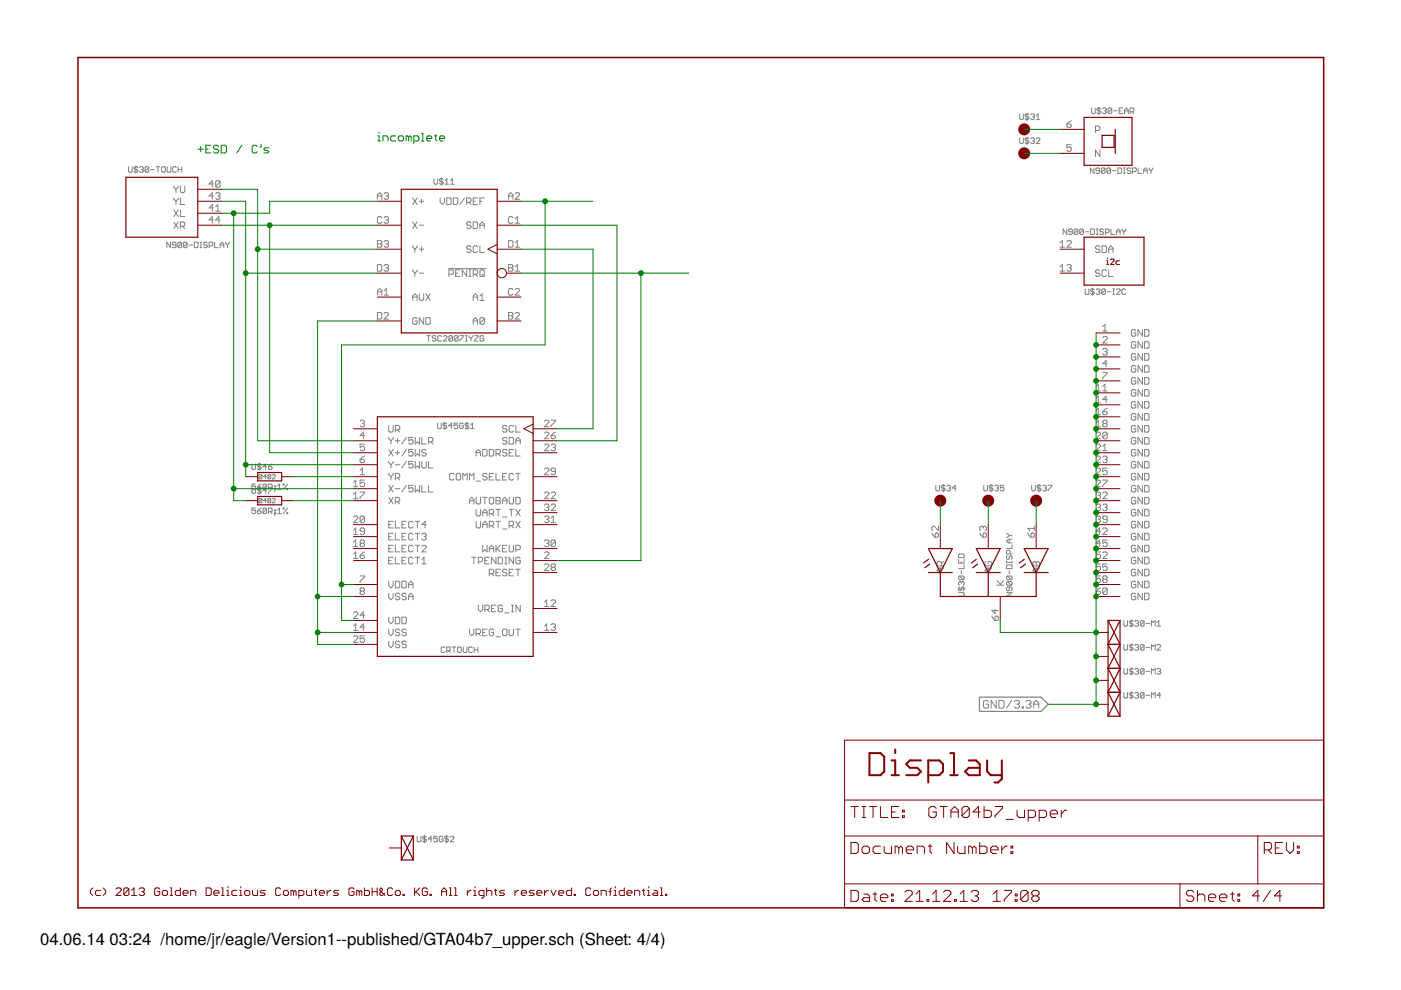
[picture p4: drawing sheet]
<svg xmlns="http://www.w3.org/2000/svg" width="297mm" height="210mm" viewBox="0 0 297 210" stroke-linecap="round" stroke-linejoin="round" font-family="sans-serif">
<defs><g id="words">
<g font-size="3.5">
<text x="8.5" y="200.4">04.06.14</text>
<text x="23.2" y="200.4">03:24 /home/jr/eagle/Version1--published/GTA04b7_upper.sch (Sheet: 4/4)</text>
</g>
</g></defs>
<g fill="none" stroke="#808080" stroke-width=".21">
<path d="M27.2 35.3v1l.3 .2h.3l.2-.2v-1M28.8 35.2v1.5M29.2 35.5l-.2-.2h-.4l-.2 .2v.3l.2 .1h.4l.2 .4-.2 .2h-.4l-.2-.2M29.6 35.5l.2-.2h.4l.2 .2-.2 .4M30 35.9h.2M30.2 35.9l.2 .2-.2 .4h-.4l-.2-.2M31.5 35.5v.8l-.2 .2h-.4l-.1-.2M31.5 35.5l-.2-.2h-.4l-.1 .2v.8M31.5 35.5l-.7 .8M31.9 35.9h.8M33.1 35.3h.8M33.5 35.3v1.2"/>
<path d="M34.3 35.5l.2-.2h.3l.3 .2v.8l-.3 .2h-.3l-.2-.2zM35.4 35.3v1l.2 .2h.4l.2-.2v-1M36.9 39.4v.3l.4 .4M37.4 35.5l-.2-.2h-.4l-.2 .2v.8l.2 .2h.4l.2-.2M37.8 35.3v1.2M37.8 35.9h.7M37.8 39.4v.3l-.5 .4M38.2 39.4v1.2l.3 .2h.4l.3-.2v-1.2M38.5 35.3v1.2M45.3 39h-1l.7-.7v1.4M46.7 38.5v1l-.3 .2h-.4l-.3-.2M46.7 38.5l-.3-.2h-.4l-.3 .2v1"/>
<path d="M46.7 38.5l-1 1M92 37.9v1l.2 .2h.4l.2-.2v-1M93.6 37.7v1.6M94 38.1l-.2-.2h-.4l-.2 .4 .2 .2h.4l.2 .4-.2 .2h-.4l-.2-.2M94.3 38.3l.4-.4v1.2M94.3 39.1h.8M95.5 39.1h.8M95.5 38.3l.4-.4v1.2M216.2 24.2v.9l.2 .3h.4l.2-.3v-.9M216.2 29.3v.9l.2 .2h.4l.2-.2v-.9M217.7 24v1.5M217.7 29.1v1.5"/>
<path d="M218.1 24.4l-.1-.2h-.4l-.2 .2 .2 .4h.4l.1 .2-.1 .4h-.4l-.2-.3M218.1 29.5l-.1-.2h-.4l-.2 .4 .2 .1h.4l.1 .4-.1 .2h-.4l-.2-.2M218.5 24.4l.2-.2h.4l.2 .2-.2 .4M218.5 29.5l.2-.2h.4l.2 .2-.2 .3M218.9 24.8h.2M218.9 29.8h.2M219.1 24.8l.2 .2-.2 .4h-.4l-.2-.3M219.1 29.8l.2 .2-.2 .4h-.4l-.2-.2M219.7 25.4h.8M219.7 24.6l.4-.4v1.2M219.7 29.5l.2-.2h.4l.2 .2v.2l-.8 .7h.8M226.2 26.3h.7l.2 .5-.2 .2h-.5l-.2-.2z"/>
<path d="M227.1 30.7h-.9v.7l.7-.2 .2 .2v.5l-.2 .2h-.5l-.2-.2M227.1 25.6l-.9 .7M231.4 22.9v1l.2 .2h.4l.2-.2v-1M231.9 35.6v1.2l-.7-1.2v1.2M232.3 27.7h.7l.2-.3v-.4l-.2-.3h-.7v1.4M233 22.7v1.6M233.1 36.2h-.6l-.2-.2 .2-.4h.4l.2 .2v.8l-.2 .2h-.4l-.2-.2M233.2 31.8v1.4l-.9-1.4v1.4M233.4 23.1l-.2-.2h-.4l-.2 .4 .2 .2h.4l.2 .4-.2 .2h-.4l-.2-.2M233.8 23.1l.2-.2h.4l.1 .2-.1 .4M234.2 23.5h.2M234.3 35.8v.8l-.2 .2h-.4l-.2-.2"/>
<path d="M234.3 35.8l-.2-.2h-.4l-.2 .2v.8M234.3 35.8l-.8 .8M234.4 23.5l.1 .2-.1 .4h-.4l-.2-.2M235.5 35.8v.8l-.2 .2h-.4l-.2-.2M235.5 35.8l-.2-.2h-.4l-.2 .2v.8M235.5 35.8l-.8 .8M235.7 23.1v.8l-.2 .2h-.4l-.2-.2M235.7 23.1l-.2-.2h-.4l-.2 .2v.8M235.7 23.1l-.8 .8M235.9 36.2h.7M236.1 23.5h.8M237 35.6h.6l.2 .2v.8l-.2 .2h-.6z"/>
<path d="M237.3 23.5h.4M238.1 22.9h-.8v1.2h.8M238.2 36.8h.4M238.2 35.6h.4M238.4 35.6v1.2M238.4 23.5h.8M238.4 24.1v-.8l.4-.4 .4 .4v.8M239.6 23.7h.6l.2-.2v-.4l-.2-.2h-.6v1.2M239.8 35.8l-.2-.2h-.4l-.2 .4 .2 .2h.4l.2 .4-.2 .2h-.4l-.2-.2M240 23.7l.4 .4M240.1 36.4h.6l.2-.2v-.4l-.2-.2h-.6v1.2M241.3 35.6v1.2h.8"/>
<path d="M242.5 36.2h.7M242.5 36.8v-.8l.4-.4 .3 .4v.8M243.6 35.6l.4 .6M244 36.2v.6M244.4 35.6v.2l-.4 .4M36.2 51.4v1.1l-.8-1.1v1.1M36.9 44.5l.9 1.4M36.9 47.1l.9 1.4M36.9 42v.2l.4 .5M37.3 51.9h-.6l-.2-.2 .2-.3h.4l.2 .1v.8l-.2 .2h-.4l-.2-.2M37.3 40.1v.7M37.3 42.7v.7"/>
<path d="M37.8 44.5l-.9 1.4M37.8 47.1l-.9 1.4M37.8 42v.2l-.5 .5M38.2 42v1.4h1M38.2 48h.7l.3-.2v-.5l-.3-.2h-.7v1.4M38.2 44.5v1.4h1M38.5 51.5v.8l-.2 .2h-.4l-.2-.2M38.5 51.5l-.2-.1h-.4l-.2 .1v.8M38.5 51.5l-.8 .8M38.7 48l.5 .5M39.7 51.5v.8l-.2 .2h-.4l-.2-.2M39.7 51.5l-.2-.1h-.4l-.2 .1v.8"/>
<path d="M39.7 51.5l-.8 .8M40 51.9h.8M41.2 51.4h.6l.2 .1v.8l-.2 .2h-.6zM42.4 52.5h.4M42.4 51.4h.4M42.6 51.4v1.1M43.9 51.5l-.1-.1h-.4l-.2 .1 .2 .4h.4l.1 .2-.1 .4h-.4l-.2-.2M44.3 52.1h.6l.2-.2v-.4l-.2-.1h-.6v1.1M45.3 41.6h-1l.7-.7v1.3M45.3 46.6h-1l.7-.7v1.4M45.3 44.1h-1l.7-.7v1.4M45.5 51.4v1.1h.8"/>
<path d="M45.7 41.1l.3-.2h.4l.3 .2-.3 .5M45.7 43.9l.5-.5v1.4M45.7 44.8h1M46.2 41.6h.2M46.4 41.6l.3 .2-.3 .4h-.4l-.3-.2M46.7 46.6h-1l.7-.7v1.4M46.7 51.9h.8M46.7 52.5v-.8l.4-.3 .4 .3v.8M47.8 51.4v.1l.4 .4M48.2 51.9v.6M48.6 51.4l-.4 .5M80 42.2v-.9l.5-.4 .5 .4v.9"/>
<path d="M80 51h.7l.3 .2-.3 .5 .3 .5-.3 .2h-.7zM80 56.1h.7l.3 .2v1l-.3 .2h-.7zM80 41.6h1M80 51.7h.7M81 46.2l-.3-.3h-.5l-.2 .3v.9l.2 .2h.5l.3-.2M81.4 41.1l.3-.2h.4l.3 .2-.3 .5M81.4 46.2l.3-.3h.4l.3 .3-.3 .4M81.4 51.2l.3-.2h.4l.3 .2-.3 .5M81.4 56.3l.3-.2h.4l.3 .2-.3 .5M81.9 41.6h.2M81.9 46.6h.2M81.9 51.7h.2"/>
<path d="M81.9 56.8h.2M82.1 56.8l.3 .2-.3 .5h-.4l-.3-.2M82.1 41.6l.3 .2-.3 .4h-.4l-.3-.2M82.1 46.6l.3 .3-.3 .4h-.4l-.3-.2M82.1 51.7l.3 .2-.3 .5h-.4l-.3-.2M87.5 42l.9 1.4M87.5 47.1l.9 1.4M87.5 52.1v.3l.5 .4M87.5 57.2v.2l.5 .5M88 52.8v.7M88 57.9v.7M88.4 42l-.9 1.4"/>
<path d="M88.4 47.1l-.9 1.4M88.4 52.1v.3l-.4 .4M88.4 57.2v.2l-.4 .5M88.9 42.7h.9M88.9 47.8h.9M88.9 52.8h.9M88.9 57.9h.9M89.4 42.2v.9M89.4 52.4v.9M93.3 42v.9l.5 .5 .5-.5v-.9M94.7 42h.7l.3 .2v.9l-.3 .3h-.7zM95.1 57h8"/>
<path d="M95.2 58.1h.7l.2-.2v-.5l-.2-.2h-.7v1.4M96.1 42h.7l.2 .2v.9l-.2 .3h-.7zM96.6 57.9h.5M97.5 57.2h-.9v1.4h.9M98.5 42l-1 1.4M98.9 42.9h.7l.3-.2v-.5l-.3-.2h-.7v1.4M98.9 57.2v1.4l-.9-1.4v1.4M99.4 42.9l.5 .5M99.4 57.2h.5M99.4 58.6h.5M99.6 57.2v1.4M99.9 47.3l-.3-.2h-.4l-.3 .4 .3 .3h.4l.3 .4-.3 .3h-.4l-.3-.3"/>
<path d="M99.9 52.4l-.3-.3h-.4l-.3 .5 .3 .2h.4l.3 .5-.3 .2h-.4l-.3-.2M100.3 42.7h.5M100.3 47.1h.7l.3 .2v.9l-.3 .3h-.7zM100.3 58.1h.7l.3-.2v-.5l-.3-.2h-.7v1.4M100.8 58.1l.5 .5M101.3 52.4l-.3-.3h-.4l-.3 .3v.9l.3 .2h.4l.3-.2M101.3 42h-1v1.4h1M101.7 48.5v-1l.5-.4 .5 .4v1M101.7 52.1v1.4h1M101.7 42.7h.5M101.7 47.8h1M102 57.2h.4l.3 .2v1l-.3 .2h-.4l-.3-.2v-1z"/>
<path d="M102.2 58.1l.5 .5M102.7 42h-1v1.4M107.8 41.6h1M107.8 51h.7l.3 .2v1l-.3 .2h-.7zM107.8 56.1h.7l.3 .2-.3 .5 .3 .5-.3 .2h-.7zM107.8 56.8h.7M107.8 42.2v-.9l.5-.4 .5 .4v.9M108.8 46.2l-.3-.3h-.4l-.3 .3v.9l.3 .2h.4l.3-.2M109.2 41.1l.3-.2h.4l.3 .2v.2l-1 .9h1M109.2 47.3h1M109.2 52.4h1M109.2 57.5h1"/>
<path d="M109.2 51.5l.5-.5v1.4M109.2 46.4l.5-.5v1.4M109.2 56.6l.5-.5v1.4M224.8 52.4h.9M224.8 57.5h.9M224.8 56.6l.4-.5v1.4M224.8 51.5l.4-.5v1.4M226.2 48.6v1.1l-.8-1.1v1.1M226.2 51.2l.2-.2h.5l.2 .2v.3l-.9 .9h.9M226.2 56.3l.2-.2h.5l.2 .2-.2 .5M226.7 56.8h.2M226.9 56.8l.2 .2-.2 .5h-.5l-.2-.2"/>
<path d="M227.4 49.1h-.6l-.2-.2 .2-.3h.4l.2 .1v.8l-.2 .2h-.4l-.2-.2M228.5 48.7v.8l-.2 .2h-.4l-.1-.2M228.5 48.7l-.2-.1h-.4l-.1 .1v.8M228.5 48.7l-.7 .8M229.7 48.7v.8l-.2 .2h-.4l-.2-.2M229.7 48.7l-.2-.1h-.4l-.2 .1v.8M229.7 48.7l-.8 .8M230.1 49.1h.8M231.2 48.6h.6l.2 .1v.8l-.2 .2h-.6zM232.4 49.7h.4M232.4 48.6h.4M232.6 48.6v1.1"/>
<path d="M233.2 52.4l-.2-.3h-.5l-.2 .5 .2 .2h.5l.2 .5-.2 .2h-.5l-.2-.2M233.2 57.4l-.2-.2h-.5l-.2 .5 .2 .2h.5l.2 .5-.2 .2h-.5l-.2-.2M233.7 52.1h.7l.2 .3v.9l-.2 .2h-.7zM234 48.7l-.2-.1h-.4l-.2 .1 .2 .4h.4l.2 .2-.2 .4h-.4l-.2-.2M234.4 49.3h.5l.2-.2v-.4l-.2-.1h-.5v1.1M234.6 57.4l-.2-.2h-.5l-.2 .2v1l.2 .2h.5l.2-.2M235.1 52.8h.9M235.1 57.2v1.4h.9M235.1 53.5v-.9l.4-.5 .5 .5v.9M235.5 48.6v1.1h.8M236.7 49.1h.8M236.7 49.7v-.8l.4-.3 .4 .3v.8"/>
<path d="M237.9 48.6v.1l.4 .4M238.3 49.1v.6M238.7 48.6l-.4 .5M80 62.6v-1l.5-.4 .5 .4v1M80 66.3h.7l.3 .2v.9l-.3 .2h-.7zM80 61.9h1M81.4 66.5l.3-.2h.4l.3 .2v.2l-1 .9h1M81.4 61.6l.5-.4v1.4M81.4 62.6h1M87.5 63.7v-.9l.5-.5 .4 .5v.9M87.5 63h.9M88.4 67.6l-.2-.2h-.5l-.2 .2v.9l.2 .2h.5l.2-.2v-.4h-.4"/>
<path d="M88.9 62.3v1.2l.2 .2h.5l.2-.2v-1.2M89.8 67.4v1.3l-.9-1.3v1.3M90.3 62.3l.9 1.4M90.3 67.4h.7l.2 .2v.9l-.2 .2h-.7zM90.5 71.2h.8M90.9 71.2v1.1M91.2 62.3l-.9 1.4M92.4 71.4l-.2-.2h-.4l-.1 .3 .1 .2h.4l.2 .4-.2 .2h-.4l-.1-.2M93.6 71.4l-.2-.2h-.4l-.2 .2v.7l.2 .2h.4l.2-.2M94 71.4l.2-.2h.4l.2 .2v.1l-.8 .8h.8M95.9 71.4l-.2-.2h-.3l-.2 .2v.7M95.9 71.4v.7l-.2 .2h-.3l-.2-.2"/>
<path d="M95.9 71.4l-.7 .7M97.1 71.4l-.2-.2h-.4l-.2 .2v.7M97.1 71.4v.7l-.2 .2h-.4l-.2-.2M97.1 71.4l-.8 .7M97.5 71.2h.8v.2l-.8 .7v.2M98.7 71.2h.4M98.7 72.3h.4M98.9 71.2v1.1M99.4 71.2v.2l.4 .3M99.8 71.7v.6M100.2 71.2l-.4 .5M100.3 63h1"/>
<path d="M100.3 63.7v-.9l.5-.5 .5 .5v.9M100.3 68.7v-.9l.5-.4 .5 .4v.9M100.3 68.1h1M100.6 71.2h.8v.2l-.8 .7v.2h.8M101.7 62.8l.5-.5v1.4M101.7 63.7h1M102.6 71.4l-.2-.2h-.4l-.2 .2v.7l.2 .2h.4l.2-.2v-.4h-.4M102.7 67.6l-.3-.2h-.4l-.3 .2v.9M102.7 67.6v.9l-.3 .2h-.4l-.3-.2M102.7 67.6l-1 .9M107.8 66.3h.7l.3 .2-.3 .5 .3 .4-.3 .2h-.7zM107.8 67h.7"/>
<path d="M108.8 61.4l-.3-.2h-.4l-.3 .2v.9l.3 .3h.4l.3-.3M109.2 61.4l.3-.2h.4l.3 .2v.2l-1 1h1M109.2 66.5l.3-.2h.4l.3 .2v.2l-1 .9h1M230.1 61.3v.9l.2 .2h.4l.2-.2v-.9M231.6 61.1v1.5M232 61.4l-.2-.1h-.3l-.3 .1 .3 .4h.3l.2 .2-.2 .4h-.3l-.3-.2M232.4 61.4l.2-.1h.4l.2 .1-.2 .4M232.8 61.8h.2M233 61.8l.2 .2-.2 .4h-.4l-.2-.2M233.8 69.3l.5-.5v1.4M233.8 71.6l.2-.3h.5l.2 .3v.2l-.9 .9h.9M233.8 74.1l.2-.2h.5l.2 .2-.2 .5"/>
<path d="M233.8 79h.9v.2l-.9 .9v.2M233.8 70.2h.9M234.3 74.6h.2M234.4 61.4v.8l-.2 .2h-.4l-.2-.2M234.4 61.4l-.2-.1h-.4l-.2 .1v.8M234.4 61.4l-.8 .8M234.5 74.6l.2 .2-.2 .5h-.5l-.2-.3M234.7 77.1h-.9l.7-.7v1.4M234.8 61.8h.7M235.9 62.4h.4M235.9 61.3h.4M236.1 61.3v1.1"/>
<path d="M236.7 61.4l.2-.1h.4l.2 .1v.2l-.8 .8h.8M238.7 61.4l-.2-.1h-.4l-.2 .1v.8l.2 .2h.4l.2-.2M240.8 77.7l-.2-.2h-.5l-.2 .2v1l.2 .2h.5l.2-.2v-.5h-.5M240.8 72.7l-.2-.3h-.5l-.2 .3v.9l.2 .2h.5l.2-.2v-.5h-.5M240.8 70.1l-.2-.2h-.5l-.2 .2v1l.2 .2h.5l.2-.2v-.5h-.5M240.8 75.2l-.2-.2h-.5l-.2 .2v.9l.2 .3h.5l.2-.3v-.4h-.5M242.2 69.9v1.4l-.9-1.4v1.4M242.2 72.4v1.4l-.9-1.4v1.4M242.2 75v1.4l-.9-1.4v1.4M242.2 77.5v1.4l-.9-1.4v1.4M242.7 72.4h.7l.2 .3v.9l-.2 .2h-.7zM242.7 69.9h.7l.2 .2v1l-.2 .2h-.7z"/>
<path d="M242.7 75h.7l.2 .2v.9l-.2 .3h-.7zM242.7 77.5h.7l.2 .2v1l-.2 .2h-.7zM53.4 98.4v.9l.2 .2h.4l.2-.2v-.9M55 98.1v1.6M55.4 98.6l-.2-.2h-.4l-.2 .2 .2 .3h.4l.2 .2-.2 .4h-.4l-.2-.2M56.5 98.9h-.7l.5-.5v1.1M56.9 98.9h.6l.2 .4-.2 .2h-.4l-.2-.2zM57.7 98.4l-.8 .5M76.3 89.3l.3-.2h.4l.3 .2-.3 .5M76.3 97.4h.7l.3 .5-.3 .2h-.4l-.3-.2zM76.3 99.7l.5-.4v1.3M76.8 89.8h.2"/>
<path d="M77 89.8l.3 .2-.3 .5h-.4l-.3-.2M77.3 94.2h-1v.7l.5-.3 .5 .3v.4l-.3 .3h-.4l-.3-.3M77.3 92.3h-1l.7-.7v1.4M77.3 96.7l-1 .7M82.4 90.2v1.2l.3 .2h.4l.3-.2v-1.2M82.4 92.8v.2l.5 .5M82.4 97.8v.3l.5 .4M82.4 95.3l1 1.4M82.9 93.5v.6M82.9 98.5v.7M83.4 92.8v.2l-.5 .5M83.4 97.8v.3l-.5 .4"/>
<path d="M83.4 95.3l-1 1.4M83.8 91.1h.7l.3-.2v-.5l-.3-.2h-.7v1.4M83.8 93.5h1M83.8 96h1M83.8 98.5h1M84.3 91.1l.5 .5M84.3 93v.9M84.3 95.5v1M86.1 92.8l-.9 1.3M86.1 97.8l-.9 1.4M86.1 95.3l-.9 1.4M87.6 95.3h-1v.7l.7-.2 .3 .2v.5l-.3 .2h-.4l-.3-.2"/>
<path d="M87.6 92.8h-1v.7l.7-.3 .3 .3v.4l-.3 .2h-.4l-.3-.2M87.6 97.8h-1v.7l.7-.2 .3 .2v.5l-.3 .2h-.4l-.3-.2M88 95.3v1.4l.5-.5 .5 .5v-1.4M88 92.8v1.3l.5-.4 .5 .4v-1.3M88 97.8v1.4l.5-.4 .5 .4v-1.4M89.4 92.8v1.3h1M89.4 97.8v1.2l.3 .2h.4l.3-.2v-1.2M90.4 95.5l-.3-.2h-.4l-.3 .5 .3 .2h.4l.3 .5-.3 .2h-.4l-.3-.2M90.8 93.7h.7l.3-.2v-.5l-.3-.2h-.7v1.3M90.8 97.8v1.4h1M91.3 93.7l.5 .4M92.8 89.7v1l.2 .2h.3l.3-.2v-1"/>
<path d="M94.3 89.5v1.6M94.7 89.9l-.2-.2h-.4l-.2 .2 .2 .4h.4l.2 .2-.2 .4h-.4l-.2-.2M95.9 90.3h-.8l.6-.6v1.2M97 89.7h-.7v.6l.4-.2 .3 .2v.4l-.1 .2h-.4l-.2-.2M98.2 89.9l-.2-.2h-.4l-.1 .2v.8l.1 .2h.4l.2-.2v-.4h-.4M99 89.5v1.6M99.4 89.9l-.2-.2h-.4l-.2 .2 .2 .4h.4l.2 .2-.2 .4h-.4l-.2-.2M99.8 90.9h.8M99.8 90.1l.4-.4v1.2M100.9 96h1M100.9 96.7v-.9l.5-.5 .5 .5v.9M102.3 95.3h.7l.3 .2v1l-.3 .2h-.7z"/>
<path d="M103.7 95.3h.7l.3 .2v1l-.3 .2h-.7zM105.2 96.2h.7l.2-.2v-.5l-.2-.2h-.7v1.4M105.6 96.2l.5 .5M107.5 93l-.2-.2h-.5l-.2 .4 .2 .3h.5l.2 .4-.2 .2h-.5l-.2-.2M107.5 90.4l-.2-.2h-.5l-.2 .5 .2 .2h.5l.2 .5-.2 .2h-.5l-.2-.2M107.5 95.5l-.2-.2h-.5l-.2 .5 .2 .2h.5l.2 .5-.2 .2h-.5l-.2-.2M107.9 92.8h.7l.3 .2v.9l-.3 .2h-.7zM107.9 96h.5M108.9 90.4l-.3-.2h-.4l-.3 .2v1l.3 .2h.4l.3-.2M108.9 95.3h-1v1.4h1M109.4 90.2v1.4h.9M109.4 93.5h.9"/>
<path d="M109.4 95.3v1.4h.9M109.4 94.1v-.9l.4-.4 .5 .4v.9M115.4 89.3l.3-.2h.4l.3 .2v.3l-1 .9h1M115.4 91.9l.3-.3h.4l.3 .3v.2l-1 .9h1M115.4 94.4l.3-.2h.4l.3 .2v.2l-1 1h1M115.4 99.5l.3-.2h.4l.3 .2v.2l-1 .9h1M116.8 89.1h1v.2l-1 1v.2M116.8 92.3h.7l.3 .5-.3 .2h-.4l-.3-.2zM116.8 94.4l.3-.2h.4l.3 .2-.3 .5M117.3 94.9h.2M117.5 94.9l.3 .2-.3 .5h-.4l-.3-.3M117.8 99.9h-.7l-.3-.2 .3-.4h.4l.3 .2v.9l-.3 .2h-.4l-.3-.2"/>
<path d="M117.8 91.6l-1 .7M232.4 99.5l.2-.2h.5l.2 .2v.2l-.9 .9h.9M232.4 81.9l.5-.4v1.4M232.4 84.5l.5-.5v1.4M232.4 87l.5-.4v1.3M232.4 89.6l.5-.5v1.4M232.4 82.9h.9M232.4 85.4h.9M232.4 87.9h.9M232.4 90.5h.9M232.4 91.9l.2-.3h.5l.2 .3v.2l-.9 .9h.9M232.4 94.4l.2-.2h.5l.2 .2v.2l-.9 1h.9"/>
<path d="M232.4 96.9l.2-.2h.5l.2 .2v.3l-.9 .9h.9M233.8 81.9l.5-.4v1.4M233.8 94.6l.5-.4v1.4M233.8 87.2h.7l.2 .5-.2 .2h-.5l-.2-.2zM233.8 96.9l.2-.2h.5l.2 .2-.2 .5M233.8 82.9h.9M233.8 95.6h.9M234 89.8l-.2-.2 .2-.5h.5l.2 .2-.2 .5M234 89.8l-.2 .2 .2 .5h.5l.2-.2-.2-.5M234 89.8h.5M234.3 97.4h.2M234.5 97.4l.2 .2-.2 .5h-.5l-.2-.2"/>
<path d="M234.7 91.9v.9l-.2 .2h-.5l-.2-.2M234.7 99.3h-.9v.6l.7-.2 .2 .2v.5l-.2 .2h-.5l-.2-.2M234.7 84.7h-.9l.7-.7v1.4M234.7 91.9l-.2-.3h-.5l-.2 .3v.9M234.7 86.6l-.9 .6M234.7 91.9l-.9 .9M240.8 80.3l-.2-.2h-.5l-.2 .2v.9l.2 .2h.5l.2-.2v-.4h-.5M240.8 82.8l-.2-.2h-.5l-.2 .2v1l.2 .2h.5l.2-.2v-.5h-.5M240.8 85.4l-.2-.3h-.5l-.2 .3v.9l.2 .2h.5l.2-.2v-.5h-.5M240.8 87.9l-.2-.2h-.5l-.2 .2v.9l.2 .3h.5l.2-.3v-.4h-.5M240.8 90.4l-.2-.2h-.5l-.2 .2v1l.2 .2h.5l.2-.2v-.5h-.5M240.8 93l-.2-.2h-.5l-.2 .2v.9l.2 .2h.5l.2-.2v-.4h-.5"/>
<path d="M240.8 95.5l-.2-.2h-.5l-.2 .2v1l.2 .2h.5l.2-.2v-.5h-.5M240.8 98.1l-.2-.3h-.5l-.2 .3v.9l.2 .2h.5l.2-.2v-.5h-.5M242.2 80.1v1.3l-.9-1.3v1.3M242.2 82.6v1.4l-.9-1.4v1.4M242.2 85.1v1.4l-.9-1.4v1.4M242.2 87.7v1.4l-.9-1.4v1.4M242.2 90.2v1.4l-.9-1.4v1.4M242.2 92.8v1.3l-.9-1.3v1.3M242.2 95.3v1.4l-.9-1.4v1.4M242.2 97.8v1.4l-.9-1.4v1.4M242.7 87.7h.7l.2 .2v.9l-.2 .3h-.7zM242.7 80.1h.7l.2 .2v.9l-.2 .2h-.7z"/>
<path d="M242.7 82.6h.7l.2 .2v1l-.2 .2h-.7zM242.7 85.1h.7l.2 .3v.9l-.2 .2h-.7zM242.7 90.2h.7l.2 .2v1l-.2 .2h-.7zM242.7 92.8h.7l.2 .2v.9l-.2 .2h-.7zM242.7 95.3h.7l.2 .2v1l-.2 .2h-.7zM242.7 97.8h.7l.2 .3v.9l-.2 .2h-.7zM53.4 103.6l.2 .2h.4l.2-.2M54.2 102.6h-.8v.6l.4-.2 .4 .2v1.2l-.2 .2h-.4l-.2-.2v-1M54.2 107.7h-.8v.6l.4-.2 .4 .2v.4l-.2 .2h-.4l-.2-.2M54.6 103.6l.6-.2 .2 .2-.2 .2h-.4zM54.6 103.2v.6l.8 .4-.2 .4h-.4l-.2-.2M54.6 108.3h.6l.2 .4-.2 .2h-.4l-.2-.2z"/>
<path d="M54.6 103.2h.6l.2 .4M55 103.2v1.6M55.4 102.6l-.8 .6M55.4 107.7l-.8 .6M55.5 100.8l-.1-.2-.5 .2v.6M55.5 105.8l-.1-.1-.5 .1v.7M55.5 100.8v.6l-.1 .1-.5-.1M55.5 105.8v.7l-.1 .1-.5-.1M55.5 100.8l-.6 .6M55.5 105.8l-.6 .7M56.5 101.1h-.6l.4-.5v.9M56.5 106.2h-.6l.4-.5v.9"/>
<path d="M56.5 104h-.7l.5-.6v1.2M56.5 102.8l-.2-.2h-.4l-.1 .2v.8M56.5 102.8v.8l-.2 .2h-.4l-.1-.2M56.5 107.9l-.2-.2h-.4l-.1 .2v.8M56.5 107.9v.8l-.2 .2h-.4l-.1-.2M56.5 102.8l-.7 .8M56.5 107.9l-.7 .8M56.9 103.4h.6l.2-.2v-.4l-.2-.2h-.6v1.2M56.9 103.4h.8v.2l-.8 .8v.2M56.9 108.5h.6l.2-.2v-.4l-.2-.2h-.6v1.2M57.3 103.4l.4 .4M57.3 108.5l.4 .4"/>
<path d="M57.4 100.8l-.1-.2-.5 .2v.6M57.4 100.8v.6l-.1 .1-.5-.1M57.4 105.8l-.1-.1-.5 .1v.7M57.4 105.8v.7l-.1 .1-.5-.1M57.4 100.8l-.6 .6M57.4 105.8l-.6 .7M57.7 100.8l.2-.2 .5 .2v.1l-.7 .6h.7M57.7 105.8l.2-.1 .5 .1v.2l-.7 .6h.7M58.3 103h.2v.2h-.2zM58.3 103.6h.2v.2h-.2zM58.3 108.1h.2v.2h-.2zM58.3 108.7h.2v.2h-.2z"/>
<path d="M58.5 103.8l-.4 .4M58.5 108.9l-.4 .4M58.9 103.8h.7M58.9 103l.3-.4v1.2M58.9 108.1l.3-.4v1.2M58.9 108.9h.7M60 102.6h.2v.2h-.2zM60 107.7h.2v.2h-.2zM60.8 103.6h.2v.2h-.2zM60.8 108.7h.2v.2h-.2zM61 102.6l-1 1.2M61 107.7l-1 1.2"/>
<path d="M75 103.2h.9M75 105.7h.9M75 109.6l.2-.2h.4l.3 .2v.3l-.9 .9h.9M75 113.3h.9M75 115.9h.9M75 118.4h.9M75 112.4l.4-.4v1.3M75 102.3l.4-.5v1.4M75 104.8l.4-.5v1.4M75 115l.4-.5v1.4M75 117.5l.4-.5v1.4M76.3 100.6h1"/>
<path d="M76.3 104.3h1v.3l-1 .9v.2M76.3 117.7h.7l.3 .5-.3 .2h-.4l-.3-.2zM76.6 115.2l-.3-.2 .3-.5h.4l.3 .2-.3 .5M76.6 115.2h.4M76.6 115.2l-.3 .2 .3 .5h.4l.3-.2-.3-.5M77.3 101.8h-1v.7l.5-.2 .5 .2v.5l-.3 .2h-.4l-.3-.2M77.3 109.6l-.3-.2h-.4l-.3 .2v1M77.3 112.6h-.7l-.3-.2 .3-.4h.4l.3 .2v.9l-.3 .2h-.4l-.3-.2M77.3 109.6v1l-.3 .2h-.4l-.3-.2M77.3 109.6l-1 1M77.3 117l-1 .7M82.4 116.3h.5"/>
<path d="M82.4 111.2h.5M82.4 113.8h.5M82.4 118.9h.5M82.4 100.4v.2l.5 .5M82.4 102.9l1 1.4M82.4 105.5l1 1.3M82.9 101.1v.7M83.4 110.5h-1v1.4h1M83.4 113.1h-1v1.4h1M83.4 115.6h-1v1.4h1M83.4 118.2h-1v1.3h1M83.4 100.4v.2l-.5 .5"/>
<path d="M83.4 102.9l-1 1.4M83.4 105.5l-1 1.3M83.8 103.6h1M83.8 101.3h.7l.3-.2v-.5l-.3-.2h-.7v1.4M83.8 106.4h.7l.3-.2v-.5l-.3-.2h-.7v1.3M83.8 110.5v1.4h1M83.8 113.1v1.4h1M83.8 115.6v1.4h1M83.8 118.2v1.3h1M84.3 106.4l.5 .4M84.3 101.3l.5 .5M85.2 116.3h.5"/>
<path d="M85.2 111.2h.5M85.2 113.8h.5M85.2 118.9h.5M86.1 110.5h-.9v1.4h.9M86.1 113.1h-.9v1.4h.9M86.1 115.6h-.9v1.4h.9M86.1 118.2h-.9v1.3h.9M86.1 102.9l-.9 1.4M87.6 102.9h-1v.7l.7-.2 .3 .2v.5l-.3 .2h-.4l-.3-.2M87.6 110.8l-.3-.3h-.4l-.3 .3v.9l.3 .2h.4l.3-.2M87.6 113.3l-.3-.2h-.4l-.3 .2v.9l.3 .3h.4l.3-.3M87.6 115.8l-.3-.2h-.4l-.3 .2v1l.3 .2h.4l.3-.2"/>
<path d="M87.6 118.4l-.3-.2h-.4l-.3 .2v.9l.3 .2h.4l.3-.2M88 110.5h1M88 113.1h1M88 115.6h1M88 118.2h1M88 102.9v1.4l.5-.5 .5 .5v-1.4M88.5 110.5v1.4M88.5 113.1v1.4M88.5 115.6v1.4M88.5 118.2v1.3M89.4 102.9v1.4h1M89.4 113.3l.3-.2h.4l.3 .2-.3 .5"/>
<path d="M89.4 115.8l.3-.2h.4l.3 .2v.3l-1 .9h1M89.4 119.5h1M89.4 118.6l.5-.4v1.3M89.9 113.8h.2M90.1 113.8l.3 .2-.3 .5h-.4l-.3-.3M90.4 111.2h-1l.7-.7v1.4M90.8 102.9v1.4h1M96.3 100.6l-.3-.2h-.4l-.3 .2v.9l.3 .3h.4l.3-.3M97 100.4h.4l.3 .2v.9l-.3 .3h-.4l-.3-.3v-.9zM98.1 101.8v-1.4l.5 .4 .5-.4v1.4M99.5 106.2h1M99.5 106.8v-.9l.5-.4 .5 .4v.9"/>
<path d="M99.5 101.8v-1.4l.5 .4 .5-.4v1.4M100 118.2h.9M100.5 118.2v1.3M100.9 105.5v1.1l.3 .2h.4l.3-.2v-1.1M100.9 108v1.2l.3 .2h.4l.3-.2v-1.2M100.9 110.5v1.2l.3 .2h.4l.3-.2v-1.2M100.9 102h1M101.4 119.1h.7l.2-.2v-.5l-.2-.2h-.7v1.3M102.3 108.7h1M102.3 105.5h1M102.3 111.2h1M102.3 111.9v-.9l.5-.5 .5 .5v.9"/>
<path d="M102.3 109.4v-.9l.5-.5 .5 .5v.9M102.3 115.6v1.4l.5-.5 .5 .5v-1.4M102.8 118.9h.5M102.8 105.5v1.3M103.3 100.6l-.3-.2h-.4l-.3 .4 .3 .3h.4l.3 .4-.3 .3h-.4l-.3-.3M103.7 101.1h.5M103.7 116.3h1M103.7 108.9h.7l.3-.2v-.5l-.3-.2h-.7v1.4M103.7 111.5h.7l.3-.3v-.4l-.3-.3h-.7v1.4M103.7 118.2h-.9v1.3h.9M103.7 117v-.9l.5-.5 .5 .5v.9M104 105.5h.4l.3 .2v.9l-.3 .2h-.4l-.3-.2v-.9z"/>
<path d="M104.2 111.5l.5 .4M104.2 108.9l.5 .5M104.7 100.4h-1v1.4h1M105.2 106.2h.7M105.2 100.4v1.4h.9M105.2 105.5h.7l.2 .2-.2 .5 .2 .4-.2 .2h-.7zM105.2 108h.9M105.2 110.5h.9M105.2 115.6v1.4M105.2 118.2v1.3l-1-1.3v1.3M105.4 116.3l.7 .7M105.6 118.2h.7l.3 .2v.9l-.3 .2h-.7z"/>
<path d="M105.6 108v1.4M105.6 110.5v1.4M106.1 115.6l-.9 .9M106.6 101.1h.4M106.6 106.2h.9M106.6 116.3h.4M106.6 106.8v-.9l.4-.4 .5 .4v.9M106.6 109.6h.9M106.6 112.2h.9M107 118.2h.5M107 119.5h.5M107.3 118.2v1.3"/>
<path d="M107.5 100.4h-.9v1.4h.9M107.5 115.6h-.9v1.4h.9M107.9 105.5v1.1l.3 .2h.4l.3-.2v-1.1M107.9 108h1M107.9 111.5h.7l.3-.3v-.4l-.3-.3h-.7v1.4M107.9 115.6v1.2l.3 .2h.4l.3-.2v-1.2M108.4 108v1.4M108.4 111.5l.5 .4M108.9 100.6l-.3-.2h-.4l-.3 .2v.9l.3 .3h.4l.3-.3M108.9 118.2v1.3l-1-1.3v1.3M109.4 100.4h.9M109.4 105.5h.7l.2 .2v.9l-.2 .2h-.7z"/>
<path d="M109.4 116.5h.7l.2-.2v-.5l-.2-.2h-.7v1.4M109.4 108l.9 1.4M109.4 110.5l.9 1.4M109.8 100.4v1.4M110.3 118.4l-.2-.2h-.5l-.2 .2v.9l.2 .2h.5l.2-.2v-.4h-.5M110.3 108l-.9 1.4M110.3 110.5l-.9 1.4M115.4 104.6l.3-.3h.4l.3 .3v.2l-1 .9h1M115.4 107.1l.3-.2h.4l.3 .2-.3 .5M115.4 109.6l.3-.2h.4l.3 .2-.3 .5M115.4 114.7l.3-.2h.4l.3 .2-.3 .5M115.4 117.3l.3-.3h.4l.3 .3v.2l-1 .9h1"/>
<path d="M115.4 119.8l.3-.2h.4l.3 .2v.2l-1 1h1M115.9 107.6h.2M115.9 110.1h.2M115.9 115.2h.2M116.1 107.6l.3 .2-.3 .5h-.4l-.3-.3M116.1 110.1l.3 .2-.3 .5h-.4l-.3-.2M116.1 115.2l.3 .2-.3 .5h-.4l-.3-.2M116.8 107.1l.3-.2h.4l.3 .2v.2l-1 1h1M116.8 104.6l.3-.3h.4l.3 .3v.2l-1 .9h1M116.8 110.8h1M116.8 109.9l.5-.5v1.4M117.8 114.7l-.3-.2h-.4l-.3 .2v1"/>
<path d="M117.8 114.7v1l-.3 .2h-.4l-.3-.2M117.8 114.7l-1 1M197.6 113l.7 .9M198.3 113.2l.2-.2 .5 .2v.5l-.3 .2h-.4zM198.4 102.9v1l.2 .2h.4l.2-.2v-1M199 111.6v.9l-1-.9-.4 .2v.5l.2 .2M199.6 120v-.7l-.2-.2h-.5l-.2 .2v.7h1.4M200 102.7v1.6M200.1 119.1l-.5 .4M200.4 103.1l-.2-.2h-.4l-.2 .4 .2 .2h.4l.2 .4-.2 .2h-.4l-.2-.2M200.7 103.1l.3-.2h.3l.2 .2-.2 .4M201.1 103.5h.2"/>
<path d="M201.3 103.5l.2 .2-.2 .4h-.3l-.3-.2M202.7 103.5h-.8l.6-.6v1.2M203.2 118.6v.8h1.2v-.8M203.4 117.5h.8l.2 .1v.6h-1.2v-.6zM203.8 119v.4M204.4 119.8v.8h-1.2M207.7 113l.7 .9M208.4 111.8l-.2-.2-.5 .2v.5l.3 .2M208.4 113.2l.3-.2 .4 .2v.5l-.2 .2h-.5zM208.4 111.8l.3-.2 .4 .2v.5l-.2 .2M208.4 111.8v.2M208.6 102.9v1l.2 .2h.3l.3-.2v-1"/>
<path d="M209.1 119.1l-.3 .2v.5l.3 .2h.9l.2-.2v-.5l-.2-.2h-.5v.4M210.1 102.7v1.6M210.5 103.1l-.2-.2h-.4l-.2 .4 .2 .2h.4l.2 .4-.2 .2h-.4l-.2-.2M210.9 103.1l.2-.2h.4l.2 .2-.2 .4M211.3 103.5h.2M211.5 103.5l.2 .2-.2 .4h-.4l-.2-.2M212.9 102.9h-.8v.6l.4-.2 .4 .2v.4l-.2 .2h-.4l-.2-.2M213.4 119v.4M213.4 119.2h1.2M213.4 113.2h.2l.4 .4M213.6 117.8l-.2 .2v.4l.4 .2 .2-.2v-.4l.4-.2 .2 .2v.4l-.2 .2M213.6 119.8h.8l.2 .2v.6h-1.2v-.6z"/>
<path d="M214 114.3v.8M214 113.6l-.6 .3M214 113.6h.6M214.2 117.5v-.6l-.2-.2h-.4l-.2 .2v.6h1.2M214.6 115.5v.8h-1.2M214.6 119v.4M214.6 114.3h-.8l-.4 .4 .4 .4h.8M217.9 113l.7 .9M218.6 113.2l.2-.2 .5 .2v.5l-.2 .2h-.5zM218.7 102.9v1l.2 .2h.4l.2-.2v-1M219 119.3l.2-.2 .5 .2 .5-.2 .2 .2v.7h-1.4zM219.3 111.6v.9"/>
<path d="M219.3 112h-1.4l.5 .5M219.7 119.3v.7M220.3 102.7v1.6M220.7 103.1l-.2-.2h-.4l-.2 .4 .2 .2h.4l.2 .4-.2 .2h-.4l-.2-.2M221.1 103.1l.2-.2h.4l.1 .2-.1 .4M221.5 103.5h.2M221.7 103.5l.1 .2-.1 .4h-.4l-.2-.2M222.2 102.9h.8v.2l-.8 .8v.2M232.4 102l.2-.2h.5l.2 .2v.3l-.9 .9h.9M232.4 104.6l.2-.3h.5l.2 .3-.2 .4M232.4 107.1l.2-.2h.5l.2 .2-.2 .5M232.4 109.6l.2-.2h.5l.2 .2-.2 .5"/>
<path d="M232.9 105h.2M232.9 107.6h.2M232.9 110.1h.2M233.1 107.6l.2 .2-.2 .5h-.5l-.2-.3M233.1 105l.2 .3-.2 .4h-.5l-.2-.2M233.1 110.1l.2 .2-.2 .5h-.5l-.2-.2M233.3 117h-.9v.7l.5-.2 .4 .2v.5l-.2 .2h-.5l-.2-.2M233.3 119.6h-.9v.7l.5-.3 .4 .3v.4l-.2 .3h-.5l-.2-.3M233.3 112.6h-.9l.7-.6v1.3M233.3 115.2h-.9l.7-.7v1.4M233.8 101.8h.9v.2l-.9 1v.2M233.8 104.6l.2-.3h.5l.2 .3v.2l-.9 .9h.9"/>
<path d="M233.8 107.1l.2-.2h.5l.2 .2-.2 .5M233.8 112.2l.2-.2h.5l.2 .2v.2l-.9 .9h.9M233.8 117.3l.2-.3h.5l.2 .3v.2l-.9 .9h.9M234.3 107.6h.2M234.5 107.6l.2 .2-.2 .5h-.5l-.2-.3M234.7 110.1h-.7l-.2-.2 .2-.5h.5l.2 .2v1l-.2 .2h-.5l-.2-.2M234.7 114.5h-.9v.7l.7-.2 .2 .2v.5l-.2 .2h-.5l-.2-.2M234.7 119.6h-.9v.7l.7-.3 .2 .3v.4l-.2 .3h-.5l-.2-.3M240.8 100.6l-.2-.2h-.5l-.2 .2v.9l.2 .3h.5l.2-.3v-.4h-.5M240.8 105.7l-.2-.2h-.5l-.2 .2v.9l.2 .2h.5l.2-.2v-.4h-.5M240.8 115.8l-.2-.2h-.5l-.2 .2v1l.2 .2h.5l.2-.2v-.5h-.5M240.8 103.1l-.2-.2h-.5l-.2 .2v1l.2 .2h.5l.2-.2v-.5h-.5"/>
<path d="M240.8 108.2l-.2-.2h-.5l-.2 .2v1l.2 .2h.5l.2-.2v-.5h-.5M240.8 110.8l-.2-.3h-.5l-.2 .3v.9l.2 .2h.5l.2-.2v-.5h-.5M240.8 113.3l-.2-.2h-.5l-.2 .2v.9l.2 .3h.5l.2-.3v-.4h-.5M240.8 118.4l-.2-.2h-.5l-.2 .2v.9l.2 .2h.5l.2-.2v-.4h-.5M242.2 100.4v1.4l-.9-1.4v1.4M242.2 102.9v1.4l-.9-1.4v1.4M242.2 105.5v1.3l-.9-1.3v1.3M242.2 108v1.4l-.9-1.4v1.4M242.2 110.5v1.4l-.9-1.4v1.4M242.2 113.1v1.4l-.9-1.4v1.4M242.2 115.6v1.4l-.9-1.4v1.4M242.2 118.2v1.3l-.9-1.3v1.3"/>
<path d="M242.7 100.4h.7l.2 .2v.9l-.2 .3h-.7zM242.7 102.9h.7l.2 .2v1l-.2 .2h-.7zM242.7 105.5h.7l.2 .2v.9l-.2 .2h-.7zM242.7 108h.7l.2 .2v1l-.2 .2h-.7zM242.7 110.5h.7l.2 .3v.9l-.2 .2h-.7zM242.7 113.1h.7l.2 .2v.9l-.2 .3h-.7zM242.7 115.6h.7l.2 .2v1l-.2 .2h-.7zM242.7 118.2h.7l.2 .2v.9l-.2 .2h-.7zM75 130l.2-.3h.4l.3 .3v.2l-.9 .9h.9M75 132.7l.4-.4v1.4M75 135l.2-.2h.4l.3 .2v.3l-.9 .9h.9M75 133.7h.9"/>
<path d="M76.3 122.1h1v.2l-1 1v.2M76.6 125.3l-.3 .3 .3 .4h.4l.3-.2-.3-.5M76.6 125.3h.4M76.6 125.3l-.3-.2 .3-.4h.4l.3 .2-.3 .4M77.3 134.8h-1v.7l.5-.2 .5 .2v.5l-.3 .2h-.4l-.3-.2M77.3 130.4h-1l.7-.7v1.4M77.3 133h-1l.7-.7v1.4M82.4 123.2v1l.5 .4 .5-.4v-1M82.4 125.8v.9l.5 .5 .5-.5v-.9M82.4 130.9v.9l.5 .4 .5-.4v-.9M82.4 133.4v.9l.5 .5 .5-.5v-.9M82.4 135.9v1l.5 .4 .5-.4v-1"/>
<path d="M83.8 123.2h.7l.3 .3v.9l-.3 .2h-.7zM83.8 130.9h.7l.3 .2v.9l-.3 .2h-.7zM84.8 126l-.3-.2h-.4l-.3 .2 .3 .5h.4l.3 .2-.3 .5h-.4l-.3-.3M84.8 133.6l-.3-.2h-.4l-.3 .2 .3 .5h.4l.3 .2-.3 .5h-.4l-.3-.2M84.8 136.2l-.3-.3h-.4l-.3 .3 .3 .4h.4l.3 .3-.3 .4h-.4l-.3-.2M85.2 123.2h.7l.2 .3v.9l-.2 .2h-.7zM85.2 130.9h.7l.2 .2v.9l-.2 .2h-.7zM86.1 126l-.2-.2h-.5l-.2 .4 .2 .3h.5l.2 .4-.2 .3h-.5l-.2-.3M86.1 133.6l-.2-.2h-.5l-.2 .2 .2 .5h.5l.2 .2-.2 .5h-.5l-.2-.2M86.1 136.2l-.2-.3h-.5l-.2 .3 .2 .4h.5l.2 .3-.2 .4h-.5l-.2-.2M86.6 123.9h1M86.6 126.5h1"/>
<path d="M86.6 124.6v-.9l.5-.5 .5 .5v.9M86.6 127.2v-1l.5-.4 .5 .4v1M94.3 137.4l-.2-.2h-.4l-.2 .2v.8l.2 .1h.4l.2-.1M94.7 138h.6l.2-.2v-.4l-.2-.2h-.6v1.1M95.1 138l.4 .3M95.9 137.2h.7M96.3 137.2v1.1M97 137.4l.2-.2h.4l.2 .2v.8l-.2 .1h-.4l-.2-.1zM98.2 137.2v1l.2 .1h.4l.2-.1v-1M99.5 133.4v.9l.5 .5 .5-.5v-.9M100.2 137.4l-.2-.2h-.4l-.2 .2v.8l.2 .1h.4l.2-.1M100.5 137.2v1.1"/>
<path d="M100.5 137.8h.8M100.9 134.3h.7l.3-.2v-.5l-.3-.2h-.7v1.4M101.3 137.2v1.1M101.4 128.3v.9l.5 .5 .4-.5v-.9M101.4 134.3l.5 .5M102.3 134.1h.5M102.8 129.2h.7l.2-.2v-.5l-.2-.2h-.7v1.4M103.3 133.4h-1v1.4h1M103.3 129.2l.4 .5M103.7 121.6h.7l.3-.2v-.5l-.3-.2h-.7v1.4M104.2 129h.5M104.2 121.6l.5 .5"/>
<path d="M104.7 133.6l-.3-.2h-.4l-.3 .2v1l.3 .2h.4l.3-.2v-.5h-.5M105.2 121.4h.4M105.2 135h.9M105.2 128.3h-1v1.4h1M106.1 120.7h-.9v1.4h.9M106.6 128.5l-.3-.2h-.4l-.3 .2v1l.3 .2h.4l.3-.2v-.5h-.5M106.8 133.4h.5l.2 .2v1l-.2 .2h-.5l-.2-.2v-1zM107 129.9h.9M107.5 120.9l-.2-.2h-.5l-.2 .5 .2 .2h.5l.2 .5-.2 .2h-.5l-.2-.2M107.9 121.4h.5M107.9 133.4v1.2l.3 .2h.4l.3-.2v-1.2M108.4 128.3h.5"/>
<path d="M108.4 129.7h.5M108.6 128.3v1.4M108.9 120.7h-1v1.4h1M109.4 120.7h.9M109.4 133.4h.9M109.8 120.7v1.4M109.8 133.4v1.4M110.3 128.3v1.4l-.9-1.4v1.4M115.4 132.7l.5-.4v1.4M115.4 127.7l.5-.5v1.4M115.4 133.7h1M115.4 128.6h1"/>
<path d="M116.8 127.4l.3-.2h.4l.3 .2v.3l-1 .9h1M116.8 132.5l.3-.2h.4l.3 .2-.3 .5M117.1 120.3l-.3-.3 .3-.4h.4l.3 .2-.3 .5M117.1 120.3l-.3 .2 .3 .5h.4l.3-.3-.3-.4M117.1 120.3h.4M117.3 133h.2M117.5 133l.3 .2-.3 .5h-.4l-.3-.3M199.4 120.5v.9M200.1 120.5h-1l-.4 .4 .4 .5h1M203.1 124.9h1.5M203.2 125.6h1l.2 .2v.4l-.2 .2h-1M203.4 124.5l-.2 .2v.4l.2 .1 .4-.1v-.4l.2-.2 .4 .2v.4l-.2 .1"/>
<path d="M203.4 122.1l-.2 .2v.4l.2 .2h.8M203.4 122.1h.8l.2 .2v.4l-.2 .2M203.4 122.1l.8 .8M203.8 123.5l-.2-.2-.4 .2v.4l.2 .2M203.8 123.5l.2-.2 .4 .2v.4l-.2 .2M203.8 121v.7M203.8 123.5v.2M209.5 120.5v.9M210.2 120.5h-.9l-.5 .4 .5 .5h.9M210.3 130.6l.7 1M211 130.9l.4-.3 .3 .3v.4l-.3 .3h-.4zM211 129.2v.9l-.7-.7h1.4"/>
<path d="M211.4 124.1h1.4M211.4 123.1l.9 1M212.8 123.1l-.7 .7M213.4 125.6h1.2l-1.2 .8h1.2M213.6 122.1h.8l.2 .2v.4l-.2 .2M213.6 123.3h.8l.2 .2v.4l-.2 .2M213.6 122.1l-.2 .2v.4l.2 .2h.8M213.6 123.3l-.2 .2v.4l.2 .2h.8M213.6 123.3l.8 .8M213.6 122.1l.8 .8M214 124.5v.6l-.2 .1-.4-.1v-.4l.2-.2h.8l.2 .2v.4l-.2 .1M214 121v.7"/>
<path d="M219.7 120.5v.9M220.4 120.5h-.9l-.5 .4 .5 .5h.9M232.4 125.3h.7l.2 .5-.2 .2h-.5l-.2-.2zM233.3 122.1h-.9v.7l.5-.2 .4 .2v.5l-.2 .2h-.5l-.2-.2M233.3 124.7l-.9 .6M234 122.8l-.2-.2 .2-.5h.5l.2 .2-.2 .5M234 122.8l-.2 .2 .2 .5h.5l.2-.2-.2-.5M234 122.8h.5M234.7 124.9v.9l-.2 .2h-.5l-.2-.2M234.7 124.9l-.2-.2h-.5l-.2 .2v.9M234.7 124.9l-.9 .9M238.3 131.6v1l.2 .2h.4l.2-.2v-1"/>
<path d="M238.3 136.7v.9l.2 .2h.4l.2-.2v-.9M239.8 131.4v1.6M239.8 136.5v1.5M240.2 131.8l-.2-.2h-.4l-.1 .4 .1 .2h.4l.2 .4-.2 .2h-.4l-.1-.2M240.2 136.9l-.2-.2h-.4l-.1 .4 .1 .2h.4l.2 .3-.2 .2h-.4l-.1-.2M240.6 131.8l.2-.2h.4l.2 .2-.2 .4M240.6 136.9l.2-.2h.4l.2 .2-.2 .4M240.8 120.9l-.2-.2h-.5l-.2 .2v1l.2 .2h.5l.2-.2v-.5h-.5M240.8 123.5l-.2-.3h-.5l-.2 .3v.9l.2 .2h.5l.2-.2v-.5h-.5M240.8 126l-.2-.2h-.5l-.2 .2v.9l.2 .3h.5l.2-.3v-.4h-.5M241 132.2h.2M241 137.3h.2"/>
<path d="M241.2 132.2l.2 .2-.2 .4h-.4l-.2-.2M241.2 137.3l.2 .2-.2 .3h-.4l-.2-.2M242.2 120.7v1.4l-.9-1.4v1.4M242.2 123.2v1.4l-.9-1.4v1.4M242.2 125.8v1.4l-.9-1.4v1.4M242.6 131.8v.8l-.2 .2h-.4l-.2-.2M242.6 131.8l-.2-.2h-.4l-.2 .2v.8M242.6 136.9l-.2-.2h-.4l-.2 .2v.7M242.6 136.9v.7l-.2 .2h-.4l-.2-.2M242.6 131.8l-.8 .8M242.6 136.9l-.8 .7M242.7 120.7h.7l.2 .2v1l-.2 .2h-.7z"/>
<path d="M242.7 123.2h.7l.2 .3v.9l-.2 .2h-.7zM242.7 125.8h.7l.2 .2v.9l-.2 .3h-.7zM243 132.2h.7M243 137.3h.7M244.1 132.8v-1.2l.4 .4 .4-.4v1.2M244.1 137.8v-1.1l.4 .4 .4-.4v1.1M245.3 132.8h.8M245.3 136.9l.2-.2h.4l.2 .2v.2l-.8 .7h.8M245.3 132l.4-.4v1.2M209.6 148.8l-.3-.3h-.5l-.3 .3v1.1l.3 .2h.5l.3-.2v-.6h-.5M211.2 148.5v1.6l-1.1-1.6v1.6M211.8 148.5h.8l.3 .3v1.1l-.3 .2h-.8z"/>
<path d="M214.5 148.5l-1.1 1.6M215.1 148.8l.2-.3h.6l.2 .3v.3l-.2 .2M215.6 149.3h.3M215.9 149.3l.2 .3v.3l-.2 .2h-.6l-.2-.2M216.7 149.9h.3v.2h-.3zM217.5 148.8l.3-.3h.5l.3 .3v.3l-.3 .2M218.1 149.3h.2M218.3 149.3l.3 .3v.3l-.3 .2h-.5l-.3-.2M219.2 149.3h1M219.2 150.1v-1l.5-.6 .5 .6v1M238.3 141.8v.9l.2 .2h.4l.2-.2v-.9M238.3 146.8v1l.2 .2h.4l.2-.2v-1"/>
<path d="M239.8 141.6v1.5M239.8 146.6v1.6M240.2 141.9l-.2-.1h-.4l-.1 .3 .1 .2h.4l.2 .4-.2 .2h-.4l-.1-.2M240.2 147l-.2-.2h-.4l-.1 .4 .1 .2h.4l.2 .4-.2 .2h-.4l-.1-.2M240.6 141.9l.2-.1h.4l.2 .1-.2 .4M240.6 147l.2-.2h.4l.2 .2-.2 .4M241 142.3h.2M241 147.4h.2M241.2 142.3l.2 .2-.2 .4h-.4l-.2-.2M241.2 147.4l.2 .2-.2 .4h-.4l-.2-.2M242.6 141.9l-.2-.1h-.4l-.2 .1v.8M242.6 147l-.2-.2h-.4l-.2 .2v.8"/>
<path d="M242.6 141.9v.8l-.2 .2h-.4l-.2-.2M242.6 147v.8l-.2 .2h-.4l-.2-.2M242.6 141.9l-.8 .8M242.6 147l-.8 .8M243 142.3h.7M243 147.4h.7M244.1 142.9v-1.1l.4 .3 .4-.3v1.1M244.1 148v-1.2l.4 .4 .4-.4v1.2M245.3 141.9l.2-.1h.4l.2 .1-.2 .4M245.7 142.3h.2M245.9 142.3l.2 .2-.2 .4h-.4l-.2-.2M246.1 147.4h-.8l.6-.6v1.2"/>
<path d="M88.5 177.3v1l.1 .2h.4l.2-.2v-1M90 177.1v1.6M90.4 177.5l-.2-.2h-.4l-.2 .4 .2 .2h.4l.2 .4-.2 .2h-.4l-.2-.2M91.6 177.9h-.8l.6-.6v1.2M92.7 177.3h-.7v.6l.4-.2 .3 .2v.4l-.2 .2h-.3l-.2-.2M93.9 177.5l-.2-.2h-.4l-.2 .2v.8l.2 .2h.4l.2-.2v-.4h-.4M94.7 177.1v1.6M95.1 177.5l-.2-.2h-.4l-.2 .4 .2 .2h.4l.2 .4-.2 .2h-.4l-.2-.2M95.5 177.5l.2-.2h.4l.1 .2v.2l-.7 .8h.7"/>
</g>
<path d="M207.7 147.8h13l1.5 1.5-1.5 1.5h-13z" fill="none" stroke="#808080" stroke-width=".25"/>
<path d="M184.3 159.7h2.4l.8 .8v3.1l-.8 .8h-2.4zM189.8 158.9v.8M201.5 159.7h.8v4.7M189 164.4h1.6M189 161.2h.8v3.2M195.3 161.2h-2.4l-.8 .8 .8 .8h1.6l.8 .8-.8 .8h-2.4M196.8 164.4h2.4l.7-.8v-1.6l-.7-.8h-2.4v4.7M201.5 164.4h1.6M205.4 161.2h1.5l.8 .8v2.4h-2.3l-.8-.8 .8-.8h2.3M209.3 161.2v2.4l.8 .8h2.3M212.4 161.2v3.9l-.8 .8h-.8" fill="none" stroke="#800000" stroke-width=".42"/>
<g fill="none" stroke="#800000" stroke-width=".21">
<path d="M224.8 27.4h5M224.8 32.5h5M41.9 42.7h5.1M41.9 47.8h5.1M41.9 45.2h5.1M41.9 40.1h5.1M80 42.7h5.1M80 47.8h5.1M80 52.8h5.1M80 57.9h5.1M105.4 42.7h5.1M105.4 47.8h5.1"/>
<path d="M105.4 52.8h5.1M105.4 51.8l-2 1 2 1M107.4 57.9h3.1M224.8 52.8h5M224.8 57.9h5M234.7 55.3h.1v.8M234.7 56.1h.4M234.8 54.7v.2M235.4 55.1l.2-.2h.4l.2 .2v.2l-.8 .8h.8M237.4 55.3h-.6l-.2 .2v.4l.2 .2h.6M80 63h5.1M80 68.1h5.1"/>
<path d="M105.4 63h5.1M105.4 68.1h5.1M232.4 73.1h5.1M232.4 75.7h5.1M232.4 78.2h5.1M232.4 70.6h5.1M75 90.9h5M75 93.5h5M75 96h5M75 98.5h5M113 90.9h5.1M113 93.5h5.1"/>
<path d="M113 96h5.1M113 89.9l-1.9 1 1.9 1M232.4 80.8h5.1M232.4 83.3h5.1M232.4 85.8h5.1M232.4 88.4h5.1M232.4 90.9h5.1M232.4 93.5h5.1M232.4 96h5.1M232.4 98.5h5.1M52.1 101.1h2.5M52.1 106.2h2.5"/>
<path d="M59.7 101.1h2.6M59.7 106.2h2.6M75 101.1h5M75 103.6h5M75 106.2h5M75 111.2h5M75 113.8h5M75 116.3h5M75 118.9h5M113 101.1h5.1M113 106.2h5.1M113 108.7h5.1"/>
<path d="M113 111.2h5.1M113 116.3h5.1M113 118.9h5.1M199.4 111.2v5.1M209.5 111.2v5.1M219.7 111.2v5.1M232.4 101.1h5.1M232.4 103.6h5.1M232.4 106.2h5.1M232.4 108.7h5.1M232.4 111.2h5.1M232.4 113.8h5.1"/>
<path d="M232.4 116.3h5.1M232.4 118.9h5.1M75 134.1h5M75 123.9h5M75 126.5h5M75 131.6h5M75 136.6h5M113 134.1h5.1M113 121.4h5.1M113 129h5.1M212.1 126.5v5.1M232.4 134.1h2.5"/>
<path d="M232.4 139.2h2.5M232.4 121.4h5.1M232.4 123.9h5.1M232.4 126.5h5.1M179.1 156.9h101.5v35.6h-101.5zM232.4 144.3h2.5M232.4 149.3h2.5M82.5 179.8h2.6M179.1 177.2h101.5M179.1 169.6h101.5M180.4 178.6h1.2l.4 .4v1.6l-.4 .4h-1.2zM180.4 171h1.6"/>
<path d="M181.2 171v2.3M182.8 179.8l.4-.4h.7l.4 .4v.8l-.4 .4h-.7l-.4-.4zM182.8 171h.8M182.8 173.3h.8M183.2 171v2.3M184.3 171h1.6M185.1 171v2.3M186.7 171v2.3h1.5M186.7 179.4h-1.2l-.4 .4v.8l.4 .4h1.2M187.5 179.4v1.2l.3 .4h1.2v-1.6M189 172.2h.8M190.6 171h-1.6v2.3h1.6"/>
<path d="M190.6 179.8l-.4-.4h-.4v1.6M190.6 179.8l.4-.4 .3 .4v1.2M190.6 179.8v1.2M191.3 173h.4v.3h-.4zM191.3 171.8h.4v.4h-.4zM196.8 179.4h.8M197.2 179v1.6l.4 .4M198.5 171.4l-.4-.4h-.8l-.4 .4v1.6l.4 .3h.8l.4-.3v-.8h-.8M199.3 171h1.5M200.1 171v2.3M201.6 173.3v-1.5l.8-.8 .8 .8v1.5M201.6 172.2h1.6"/>
<path d="M202.3 178.6v2.4l-1.6-2.4v2.4M203 179.4v1.2l.4 .4h1.2v-1.6M205.5 171.4l-.4-.4h-.8l-.3 .4v1.6M205.5 171.4v1.6l-.4 .3h-.8l-.3-.3M205.5 171.4l-1.5 1.6M206.2 179.8l-.4-.4h-.4v1.6M206.2 179.8v1.2M206.2 179.8l.3-.4 .4 .4v1.2M207.7 178.6v2.4h1.2l.4-.4v-.8l-.4-.4h-1.2M207.9 172.2h-1.6l1.2-1.2v2.3M208.6 171v2.3h1.2l.4-.3v-.8l-.4-.4h-1.2M211 171h1.5v.4l-1.5 1.6v.3"/>
<path d="M212.4 179.4v1.6M213.3 173.7h1.6M213.6 179.4h-.4l-.8 .8M214.3 179.4h.4v.4h-.4zM215.6 171.8v1.2l.4 .3h1.2v-1.5M218 173.3h1.2l.3-.3v-.8l-.3-.4h-1.2v2.3M220.3 173.3h1.2l.4-.3v-.8l-.4-.4h-1.2v2.3M222.7 172.6h1.5v-.4l-.4-.4h-.7l-.4 .4v.8l.4 .3h.7M225 171.8v1.5M226.2 171.8h-.4l-.8 .8M266.7 177.2v10.2M270.4 179.8h.8"/>
<path d="M271.9 178.6h-1.5v2.4h1.5M272.7 178.6v1.6l.8 .8 .8-.8v-1.6M275.1 179.4h.4v.4h-.4zM19.7 188.3l-.5 .5v.5l.5 .6M21.3 188.8h-.8l-.3 .3v.5l.3 .3h.8M21.9 188.3l.5 .5v.5l-.5 .6M24.6 188.5l.3-.2h.5l.3 .2v.3l-1.1 1.1h1.1M27.3 188.5v1.1l-.2 .3h-.6l-.3-.3M27.3 188.5l-.2-.2h-.6l-.3 .2v1.1M27.3 188.5l-1.1 1.1M27.9 189.9h1.1M27.9 188.8l.5-.5v1.6"/>
<path d="M29.5 188.5l.3-.2h.5l.3 .2v.3l-.3 .3M30.1 189.1h.2M30.3 189.1l.3 .2v.3l-.3 .3h-.5l-.3-.3M33.9 188.5l-.3-.2h-.5l-.3 .2v1.1l.3 .3h.5l.3-.3v-.5h-.6M34.7 188.8h.5l.3 .3v.5l-.3 .3h-.5l-.3-.3v-.5zM36.1 189.9h.5M36.1 188.3h.2v1.6M38.2 188.3v1.6h-.8l-.3-.3v-.5l.3-.3h.8M38.8 189.3h1.1v-.2l-.3-.3h-.5l-.3 .3v.5l.3 .3h.5M40.4 189.9v-1.1h.8l.3 .3v.8M43.7 188.3h.8l.3 .2v1.1l-.3 .3h-.8zM45.3 189.3h1.1v-.2l-.3-.3h-.5l-.3 .3v.5l.3 .3h.5"/>
<path d="M47 189.9h.5M47 188.3h.2v1.6M48.1 188.8h.2v1.1M48.1 189.9h.5M48.3 188v.3M50.2 188.8h-.8l-.3 .3v.5l.3 .3h.8M50.8 188.8h.3v1.1M50.8 189.9h.5M51.1 188v.3M52.2 188.8h.5l.3 .3v.5l-.3 .3h-.5l-.3-.3v-.5zM53.5 188.8v.8l.3 .3h.8v-1.1M56.2 188.8h-.8l-.2 .3 .2 .2h.6l.2 .3-.2 .3h-.8"/>
<path d="M59.5 188.5l-.3-.2h-.5l-.3 .2v1.1l.3 .3h.5l.3-.3M60.3 188.8h.6l.3 .3v.5l-.3 .3h-.6l-.2-.3v-.5zM62.3 189.1l-.3-.3h-.3v1.1M62.3 189.1v.8M62.3 189.1l.2-.3 .3 .3v.8M63.4 189.9h.8l.2-.3v-.5l-.2-.3h-.8v1.6M65 188.8v.8l.3 .3h.8v-1.1M66.6 188.8h.6M66.9 188.5v1.1l.3 .3M67.7 189.3h1.1v-.2l-.3-.3h-.5l-.3 .3v.5l.3 .3h.5M69.3 188.8v1.1M70.2 188.8h-.3l-.6 .5"/>
<path d="M71.8 188.8h-.8l-.3 .3 .3 .2h.5l.3 .3-.3 .3h-.8M75.1 188.5l-.3-.2h-.5l-.3 .2v1.1l.3 .3h.5l.3-.3v-.5h-.6M76.2 189.1l-.3-.3h-.3v1.1M76.2 189.1v.8M76.2 189.1l.2-.3 .3 .3v.8M77.3 188.3v1.6h.8l.2-.3v-.5l-.2-.3h-.8M78.9 189.1h1.1M78.9 188.3v1.6M80 188.3v1.6M81.6 189.3l-.5 .6h-.3l-.3-.3v-.3l.6-.5v-.3l-.3-.2-.3 .2v.3l1.1 1.1M83.2 188.5l-.2-.2h-.6l-.2 .2v1.1l.2 .3h.6l.2-.3M84.1 188.8h.5l.3 .3v.5l-.3 .3h-.5l-.3-.3v-.5z"/>
<path d="M85.4 189.6h.3v.3h-.3zM87.9 188.3v1.6M88.2 189.1l.8 .8M89 188.3l-1.1 1M90.6 188.5l-.3-.2h-.5l-.3 .2v1.1l.3 .3h.5l.3-.3v-.5h-.5M91.2 189.6h.2v.3h-.2zM93.6 189.1h1.1M93.6 189.9v-1.1l.6-.5 .5 .5v1.1M95.3 189.9h.5M95.3 188.3h.2v1.6M96.4 189.9h.5M96.4 188.3h.2v1.6"/>
<path d="M99.1 188.8v1.1M99.9 188.8h-.3l-.5 .5M100.4 188.8h.3v1.1M100.4 189.9h.6M100.7 188v.3M102.6 189.9h-.8l-.3-.3v-.5l.3-.3h.8v1.3l-.3 .3h-.2M103.2 189.1l.2-.3h.6l.3 .3v.8M103.2 188.3v1.6M104.8 188.8h.5M105.1 188.5v1.1l.2 .3M107 188.8h-.8l-.3 .3 .3 .2h.5l.3 .3-.3 .3h-.8M109.2 188.8v1.1"/>
<path d="M110 188.8h-.3l-.5 .5M110.5 189.3h1.1v-.2l-.2-.3h-.6l-.3 .3v.5l.3 .3h.6M113.3 188.8h-.9l-.2 .3 .2 .2h.6l.3 .3-.3 .3h-.8M113.8 189.3h1.1v-.2l-.3-.3h-.5l-.3 .3v.5l.3 .3h.5M115.4 188.8v1.1M116.3 188.8h-.3l-.6 .5M116.8 188.8l.5 1.1 .6-1.1M118.4 189.3h1.1v-.2l-.2-.3h-.6l-.3 .3v.5l.3 .3h.6M121.2 188.3v1.6h-.8l-.3-.3v-.5l.3-.3h.8M121.7 189.6h.3v.3h-.3zM125.3 188.5l-.3-.2h-.5l-.3 .2v1.1l.3 .3h.5l.3-.3M126.1 188.8h.5l.3 .3v.5l-.3 .3h-.5l-.3-.3v-.5z"/>
<path d="M127.4 189.9v-1.1h.9l.2 .3v.8M129.1 189.1h.5M129.6 188.3l-.2 .2v1.4M130.2 188.8h.3v1.1M130.2 189.9h.5M130.5 188v.3M132.4 188.3v1.6h-.8l-.3-.3v-.5l.3-.3h.8M132.9 189.3h1.1v-.2l-.3-.3h-.5l-.3 .3v.5l.3 .3h.5M134.6 189.9v-1.1h.8l.2 .3v.8M136.2 188.8h.5M136.5 188.5v1.1l.2 .3M137.3 188.8h.2v1.1"/>
<path d="M137.3 189.9h.5M137.5 188v.3M138.6 188.8h.6l.2 .3v.8h-.8l-.2-.3 .2-.3h.8M140 189.9h.5M140 188.3h.3v1.6M141.1 189.6h.3v.3h-.3zM179.1 187.4h101.5M180.4 188.8h1.2l.4 .4v1.5l-.4 .4h-1.2zM183.2 189.6h.7l.4 .3v1.2h-1.1l-.4-.4 .4-.4h1.1M185.1 189.6h.8M185.5 189.2v1.5l.4 .4M186.7 190.3h1.5v-.4l-.4-.3h-.8l-.3 .3v.8l.3 .4h.8"/>
<path d="M189 190.7h.4v.4h-.4zM189 189.6h.4v.3h-.4zM191.9 189.2l.4-.4h.7l.4 .4v.4l-1.5 1.5h1.5M192.1 180.2h1.6v-.4l-.4-.4h-.8l-.4 .4v.8l.4 .4h.8M194.2 191.1h1.5M194.2 189.6l.8-.8v2.3M194.5 181v-1.6h1.1l.4 .4v1.2M196.5 190.7h.4v.4h-.4zM197.7 191.1h1.6M197.7 189.6l.8-.8v2.3M200 189.2l.4-.4h.8l.4 .4v.4l-1.6 1.5h1.6M202.4 190.7h.4v.4h-.4z"/>
<path d="M203.6 191.1h1.5M203.6 189.6l.7-.8v2.3M205.9 189.2l.4-.4h.8l.4 .4v.4l-.4 .3M206.7 189.9h.4M207.1 189.9l.4 .4v.4l-.4 .4h-.8l-.4-.4M210.1 180.2h1.5v-.4l-.4-.4h-.8l-.3 .4v.8l.3 .4h.8M210.6 191.1h1.5M210.6 189.6l.7-.8v2.3M212.9 188.8h1.6v.4l-1.6 1.5v.4M214.3 180.6h.4v.4h-.4zM215.2 190.7h.4v.4h-.4zM215.2 189.6h.4v.3h-.4z"/>
<path d="M218 189.2l-.4-.4h-.8l-.4 .4v1.5M218 189.2v1.5l-.4 .4h-.8l-.4-.4M218 189.2l-1.6 1.5M219.1 189.9l-.3-.3v-.4l.3-.4h.8l.4 .4v.4l-.4 .3M219.1 189.9l-.3 .4v.4l.3 .4h.8l.4-.4v-.4l-.4-.4M219.1 189.9h.8M250.2 187.4v5.1M253.1 189.2l-.4-.4h-.8l-.4 .4v.4l.4 .3h.8l.4 .4v.4l-.4 .4h-.8l-.4-.4M253.9 189.9l.4-.3h.8l.3 .3v1.2M253.9 188.8v2.3M256.2 190.3h1.6v-.4l-.4-.3h-.8l-.4 .3v.8l.4 .4h.8M258.6 190.3h1.5v-.4l-.4-.3h-.7l-.4 .3v.8l.4 .4h.7"/>
<path d="M260.9 189.6h.8M261.3 189.2v1.5l.4 .4M262.4 190.7h.4v.4h-.4zM262.4 189.6h.4v.3h-.4zM267.1 189.9h-1.6l1.2-1.1v2.3M268.1 180.2h1.1l.4-.4v-.8l-.4-.4h-1.1v2.4M268.8 180.2l.8 .8M269.4 188.8l-1.6 2.3M271.7 189.9h-1.5l1.2-1.1v2.3M275.1 180.6h.4v.4h-.4z"/>
<circle cx="106.4" cy="57.9" r=".99"/>
</g>
<path d="M16.5 12.2h264.1v180.3h-264.1z" fill="none" stroke="#800000" stroke-width=".32"/>
<g fill="none" stroke="#800000" stroke-width=".25">
<path d="M26.7 37.6h15.2v12.7h-15.2zM229.8 24.9h10.2v10.2h-10.2zM233.7 28.7h2.5v2.5h-2.5zM236.5 27.4v5.1M85.1 40.1h20.3v30.5h-20.3zM229.8 50.3h12.7v10.2h-12.7zM80 88.4h33v50.8h-33zM54.6 100.2h5.1v1.8h-5.1zM54.6 105.3h5.1v1.7h-5.1zM196.8 116.3h5.1l-2.5 5.1zM196.8 118.6l-1 .8M197.1 119.6l-1 .8"/>
<path d="M207 116.3h5.1l-2.6 5.1zM207 118.6l-1 .8M207.2 119.6l-1 .8M217.1 116.3h5.1l-2.5 5.1zM217.1 118.6l-1 .8M217.4 119.6l-1 .8M196.8 121.4h5.1M199.4 121.4v5.1h20.3v-5.1M207 121.4h5.1M209.5 121.4v5.1M217.1 121.4h5.1M234.9 131.6v20.2"/>
<path d="M234.9 136.6h2.6M234.9 131.6h2.6M234.9 131.6l2.6 5M234.9 136.6l2.6 5.1M237.5 131.6l-2.6 5M237.5 131.6v20.2M237.5 136.6l-2.6 5.1M234.9 141.7h2.6M234.9 146.8h2.6M234.9 141.7l2.6 5.1M234.9 151.8h2.6M234.9 146.8l2.6 5"/>
<path d="M237.5 141.7l-2.6 5.1M237.5 146.8l-2.6 5M85.1 177.2v5.1M85.1 177.2h2.5M85.1 177.2l2.5 5.1M87.6 177.2l-2.5 5.1M87.6 177.2v5.1M85.1 182.3h2.5"/>
</g>
<g fill="none" stroke="#800000" stroke-width="1.3">
<circle cx="217.1" cy="32.5" r=".64"/>
<circle cx="217.1" cy="27.4" r=".64"/>
<circle cx="199.4" cy="106.2" r=".64"/>
<circle cx="209.5" cy="106.2" r=".64"/>
<circle cx="219.7" cy="106.2" r=".64"/>
</g>
<g fill="none" stroke="#008000" stroke-width=".21">
<path d="M42 31.6h1.1M42.5 31.1v1.1M43.6 31.6h.6M44.7 30.8h-1.1v1.6h1.1M46.4 31.1l-.3-.3h-.5l-.3 .3v.2l.3 .3h.5l.3 .3v.3l-.3 .2h-.5l-.3-.2M46.9 30.8h.8l.3 .3v1.1l-.3 .2h-.8zM51.3 30.8l-1.1 1.6M54.5 31.1l-.2-.3h-.6l-.2 .3v1.1l.2 .2h.6l.2-.2M55.4 30.5v.6l-.3 .2M57 31.3h-.8l-.3 .3 .3 .3h.5l.3 .3-.3 .2h-.8M80.1 28.8h.3v1.1M80.1 29.9h.5"/>
<path d="M80.4 28v.3M81.2 29.9v-1.1h.8l.3 .3v.8M83.9 28.8h-.8l-.3 .3v.5l.3 .3h.8M84.7 28.8h.6l.3 .3v.5l-.3 .3h-.6l-.2-.3v-.5zM86.6 29.1l-.2-.3h-.3v1.1M86.6 29.1v.8M86.6 29.1l.3-.3 .3 .3v.8M87.7 29.9h.8l.3-.3v-.5l-.3-.3h-.8v1.6M89.4 29.9h.5M89.4 28.3h.2v1.6M90.5 29.4h1v-.3l-.2-.3h-.6l-.2 .3v.5l.2 .3h.6M92.1 28.8h.5"/>
<path d="M92.4 28.5v1.1l.2 .3M93.2 29.4h1.1v-.3l-.3-.3h-.5l-.3 .3v.5l.3 .3h.5M217.1 32.5h7.7M217.1 27.4h7.7M47 40.1h7.6v53.4h20.4M47 42.7h5.1v58.4M47 47.8h33M49.6 45.2v61h2.5M52.1 57.9h27.9M54.6 52.8h25.4M57.2 47.8v48.2h17.8M80 42.7h-22.8v2.5h-10.2"/>
<path d="M110.5 52.8h15.2v38.1h-7.6M110.5 47.8h20.3v45.7h-12.7M110.5 42.7h15.2M110.5 57.9h35.5M115.6 42.7v30.4h-43.2v58.5h2.6M135.9 57.9v61h-17.8M80 68.1h-12.7v68.5h7.7M232.4 70.6v78.7h-10.2M52.1 98.5h22.9M49.6 103.6h25.4M62.3 106.2h12.7M62.3 101.1h12.7"/>
<path d="M199.4 106.2v5M209.5 106.2v5M219.7 106.2v5M67.3 134.1h7.7M67.3 126.5h7.7M72.4 123.9h2.6M212.1 131.6v2.5h20.3"/>
</g>
<g fill="#008000" stroke="#008000" stroke-width=".21">
<circle cx="232.4" cy="73.1" r=".51"/>
<circle cx="232.4" cy="75.7" r=".51"/>
<circle cx="232.4" cy="78.2" r=".51"/>
<circle cx="232.4" cy="80.8" r=".51"/>
<circle cx="232.4" cy="83.3" r=".51"/>
<circle cx="232.4" cy="85.8" r=".51"/>
<circle cx="232.4" cy="88.4" r=".51"/>
<circle cx="232.4" cy="90.9" r=".51"/>
<circle cx="232.4" cy="93.5" r=".51"/>
<circle cx="232.4" cy="96" r=".51"/>
<circle cx="232.4" cy="98.5" r=".51"/>
<circle cx="232.4" cy="101.1" r=".51"/>
<circle cx="232.4" cy="103.6" r=".51"/>
<circle cx="232.4" cy="106.2" r=".51"/>
<circle cx="232.4" cy="108.7" r=".51"/>
<circle cx="232.4" cy="111.2" r=".51"/>
<circle cx="232.4" cy="113.8" r=".51"/>
<circle cx="232.4" cy="116.3" r=".51"/>
<circle cx="232.4" cy="118.9" r=".51"/>
<circle cx="232.4" cy="121.4" r=".51"/>
<circle cx="232.4" cy="123.9" r=".51"/>
<circle cx="232.4" cy="126.5" r=".51"/>
<circle cx="232.4" cy="134.1" r=".51"/>
<circle cx="232.4" cy="139.2" r=".51"/>
<circle cx="232.4" cy="144.3" r=".51"/>
<circle cx="232.4" cy="149.3" r=".51"/>
<circle cx="54.6" cy="52.8" r=".51"/>
<circle cx="52.1" cy="57.9" r=".51"/>
<circle cx="52.1" cy="98.5" r=".51"/>
<circle cx="57.2" cy="47.8" r=".51"/>
<circle cx="49.6" cy="45.2" r=".51"/>
<circle cx="49.6" cy="103.6" r=".51"/>
<circle cx="135.9" cy="57.9" r=".51"/>
<circle cx="67.3" cy="134.1" r=".51"/>
<circle cx="67.3" cy="126.5" r=".51"/>
<circle cx="72.4" cy="123.9" r=".51"/>
<circle cx="115.6" cy="42.7" r=".51"/>
</g>
<use href="#words"/>
</svg>
